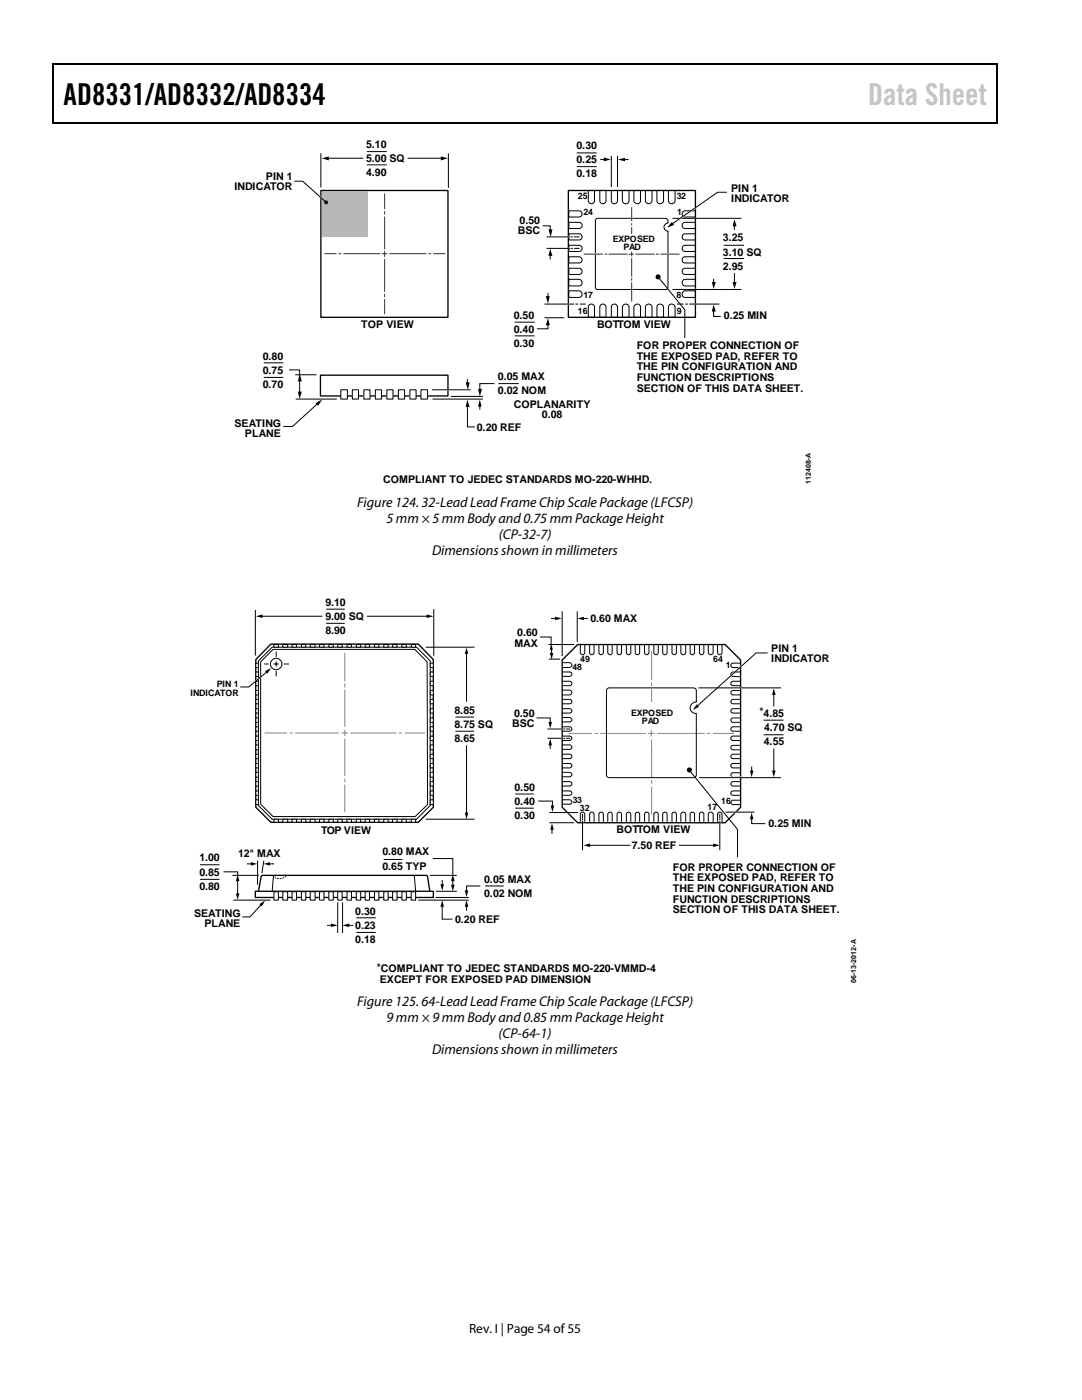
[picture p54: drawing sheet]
<svg xmlns="http://www.w3.org/2000/svg" width="216mm" height="279mm" viewBox="0 0 216 279" stroke-linecap="round" stroke-linejoin="round" font-family="sans-serif">
<defs><g id="words">
<text font-size="6" x="12.7" y="20.9">AD8331/AD8332/AD8334</text>
<text font-size="6" fill="#c1c1c1" x="173.2" y="20.9">Data Sheet</text>
<g font-size="2.8">
<text x="71.2" y="101.2">Figure 124. 32-Lead Lead Frame Chip Scale Package (LFCSP)</text>
<text x="77.1" y="104.4">5 mm × 5 mm Bodyand 0.75 mm Package Height</text>
<text x="99.5" y="107.5">(CP-32-7)</text>
<text x="86.2" y="110.7">Dimensions shown in millimeters</text>
<text x="71.2" y="200.8">Figure 125. 64-Lead Lead Frame Chip Scale Package (LFCSP)</text>
<text x="77.1" y="204">9 mm × 9 mm Bodyand 0.85 mm Package Height</text>
<text x="99.5" y="207.2">(CP-64-1)</text>
<text x="86.2" y="210.4">Dimensions shown in millimeters</text>
</g>
<text font-size="2.7" x="93.6" y="266">Rev. I | Page 54 of55</text>
<g font-size="2.1">
<text x="73" y="29.5">5.10</text>
<text x="115" y="29.7">0.30</text>
<text x="53.1" y="35.9">PIN 1</text>
<text x="73" y="32.3">5.00 SQ</text>
<text x="73" y="35.2">4.90</text>
<text x="115" y="32.6">0.25</text>
<text x="115" y="35.4">0.18</text>
<text x="46.8" y="38">INDICATOR</text>
<text x="145.9" y="38.3">PIN 1</text>
<text x="145.9" y="40.4">INDICATOR</text>
<text x="103.3" y="46.8">BSC</text>
<text x="103.7" y="44.7">0.50</text>
<text x="144.3" y="48.2">3.25</text>
<text x="144.3" y="51">3.10 SQ</text>
<text x="144.3" y="53.8">2.95</text>
<text x="72.1" y="65.5">TOP VIEW</text>
<text x="102.5" y="63.6">0.50</text>
<text x="119.1" y="65.5">BOTTOM VIEW</text>
<text x="144.5" y="63.8">0.25 MIN</text>
<text x="52.4" y="71.8">0.80</text>
<text x="102.5" y="66.4">0.40</text>
<text x="102.5" y="69.2">0.30</text>
<text x="127" y="69.7">FOR PROPER CONNECTION OF</text>
<text x="127" y="71.8">THE EXPOSED PAD, REFER TO</text>
<text x="52.4" y="74.6">0.75</text>
<text x="52.4" y="77.4">0.70</text>
<text x="99.4" y="75.9">0.05 MAX</text>
<text x="127" y="73.9">THE PIN CONFIGURATION AND</text>
<text x="127" y="76">FUNCTION DESCRIPTIONS</text>
<text x="99.4" y="78.7">0.02 NOM</text>
<text x="102.5" y="81.4">COPLANARITY</text>
<text x="108.1" y="83.5">0.08</text>
<text x="127" y="78.1">SECTION OF THIS DATA SHEET.</text>
<text x="46.8" y="85.1">SEATING</text>
<text x="48.9" y="87.3">PLANE</text>
<text x="95.1" y="85.9">0.20 REF</text>
<text x="76.5" y="96.5">COMPLIANT TO JEDEC STANDARDS MO-220-WHHD.</text>
<text x="64.9" y="120.9">9.10</text>
<text x="64.9" y="123.7">9.00 SQ</text>
<text x="117.8" y="124.2">0.60 MAX</text>
<text x="64.9" y="126.5">8.90</text>
<text x="102.6" y="129.1">MAX</text>
<text x="103.2" y="127">0.60</text>
<text x="153.9" y="130.1">PIN 1</text>
<text x="153.9" y="132.2">INDICATOR</text>
<text x="90.7" y="142.4">8.85</text>
<text x="102.6" y="143">0.50</text>
<text x="151.5" y="142.7">*4.85</text>
<text x="90.7" y="145.2">8.75 SQ</text>
<text x="90.7" y="148.1">8.65</text>
<text x="102.2" y="145.1">BSC</text>
<text x="152.4" y="148.7">4.55</text>
<text x="152.5" y="145.9">4.70 SQ</text>
<text x="102.7" y="157.8">0.50</text>
<text x="102.7" y="160.6">0.40</text>
<text x="64.1" y="166.4">TOP VIEW</text>
<text x="102.7" y="163.4">0.30</text>
<text x="123" y="166.2">BOTTOM VIEW</text>
<text x="153.3" y="165.1">0.25 MIN</text>
<text x="39.8" y="171.9">1.00</text>
<text x="47.5" y="171.1">12° MAX</text>
<text x="76.3" y="170.7">0.80 MAX</text>
<text x="76.3" y="173.5">0.65 TYP</text>
<text x="126.1" y="169.5">7.50 REF</text>
<text x="134.3" y="173.8">FOR PROPER CONNECTION OF</text>
<text x="39.8" y="174.7">0.85</text>
<text x="39.8" y="177.5">0.80</text>
<text x="96.6" y="176.2">0.05 MAX</text>
<text x="96.6" y="179">0.02 NOM</text>
<text x="134.3" y="175.9">THE EXPOSED PAD, REFER TO</text>
<text x="134.3" y="178">THE PIN CONFIGURATION AND</text>
<text x="38.7" y="182.9">SEATING</text>
<text x="40.8" y="185.1">PLANE</text>
<text x="70.9" y="182.6">0.30</text>
<text x="70.9" y="185.4">0.23</text>
<text x="90.8" y="184.1">0.20 REF</text>
<text x="134.3" y="180.1">FUNCTION DESCRIPTIONS</text>
<text x="134.3" y="182.3">SECTION OF THIS DATA SHEET.</text>
<text x="70.9" y="188.2">0.18</text>
<text x="75.2" y="193.7">*COMPLIANT TO JEDEC STANDARDS MO-220-VMMD-4</text>
<text x="75.8" y="196.2">EXCEPT FOR EXPOSED PAD DIMENSION</text>
</g>
<g font-size="1.8">
<text x="115.3" y="39.8">25</text>
<text x="135.1" y="39.7">32</text>
<text x="116.4" y="42.9">24</text>
<text x="135.1" y="42.8">1</text>
<text x="122.3" y="48.3">EXPOSED</text>
<text x="124.4" y="49.9">PAD</text>
<text x="116.4" y="59.4">17</text>
<text x="135" y="59.4">8</text>
<text x="115.3" y="62.6">16</text>
<text x="135.1" y="62.6">9</text>
<text x="43.2" y="137.1">PIN 1</text>
<text x="114.2" y="133.7">48</text>
<text x="115.8" y="132.2">49</text>
<text x="142.3" y="132.1">64</text>
<text x="144.8" y="133.4">1</text>
<text x="38" y="138.8">INDICATOR</text>
<text x="125.9" y="142.9">EXPOSED</text>
<text x="128.1" y="144.5">PAD</text>
<text x="114.3" y="160.3">33</text>
<text x="115.7" y="161.8">32</text>
<text x="141.2" y="161.7">17</text>
<text x="143.9" y="160.5">16</text>
</g>
<g font-size="1.4">
<text x="161.8" y="96.5" transform="rotate(-90 161.8 96.5)">112408-A</text>
<text x="170.8" y="196.2" transform="rotate(-90 170.8 196.2)">06-13-2012-A</text>
</g>
</g></defs>
<path d="M10.5 12.7h.3v1h-.3zM10.5 12.7h.3v.3h-.3zM133.3 12.7h.3v.3h-.3zM198.8 12.7h.2v1h-.2zM198.8 12.7h.2v.3h-.2zM10.5 24.4h.3v.2h-.3zM133.1 24.4h.2v.2h-.2zM198.8 24.4h.2v.2h-.2z" fill="#000"/>
<path d="M10.7 13.7v10.7M10.8 12.8h122.5M133.6 12.8h65.2M198.9 13.7v10.7M10.8 24.5h188" fill="none" stroke="#000" stroke-width=".25"/>
<path d="M64 30.7v6.6M89.5 30.7v6.7M134.2 57.8h13.8M134.2 43.6h13.8M144.4 49h4.1M144.4 51.6h4.1" fill="none" stroke="#000" stroke-width=".2"/>
<path d="M113.4 38h25.4v25.3h-25.4zM63.9 74.9h25.5v4.1h-25.5z" fill="none" stroke="#000" stroke-width=".26"/>
<path d="M138.6 57.8h.3M138.6 43.6h.3" fill="none" stroke="#fff" stroke-width=".26"/>
<path d="M68 77.8h1.3v1.8h-1.3z" fill="#fff"/>
<path d="M68 77.8h1.3v1.8h-1.3z" fill="none" stroke="#000" stroke-width=".2"/>
<path d="M70.3 77.8h1.2v1.8h-1.2z" fill="#fff"/>
<path d="M70.3 77.8h1.2v1.8h-1.2z" fill="none" stroke="#000" stroke-width=".2"/>
<path d="M72.6 77.8h1.2v1.8h-1.2z" fill="#fff"/>
<path d="M72.6 77.8h1.2v1.8h-1.2z" fill="none" stroke="#000" stroke-width=".2"/>
<path d="M74.9 77.8h1.2v1.8h-1.2z" fill="#fff"/>
<path d="M74.9 77.8h1.2v1.8h-1.2z" fill="none" stroke="#000" stroke-width=".2"/>
<path d="M77.2 77.8h1.2v1.8h-1.2z" fill="#fff"/>
<path d="M77.2 77.8h1.2v1.8h-1.2z" fill="none" stroke="#000" stroke-width=".2"/>
<path d="M79.5 77.8h1.2v1.8h-1.2z" fill="#fff"/>
<path d="M79.5 77.8h1.2v1.8h-1.2z" fill="none" stroke="#000" stroke-width=".2"/>
<path d="M81.8 77.8h1.2v1.8h-1.2z" fill="#fff"/>
<path d="M81.8 77.8h1.2v1.8h-1.2z" fill="none" stroke="#000" stroke-width=".2"/>
<path d="M84 77.8h1.3v1.8h-1.3z" fill="#fff"/>
<path d="M58.9 74.8h4.2M59 79.6h8.2M84 77.8h1.3v1.8h-1.3zM86.3 77.8h7.5M86.3 79.6h10.1M90.1 79.1h6.2M93.3 75.8v.8M98.7 76.6h-3v1.3M99.5 76.6h4M63.4 80.5l-5 4.6h-1.9M93.3 81v4.2h1.5M95.7 80.9v.8" fill="none" stroke="#000" stroke-width=".2"/>
<path d="M92.9 76.3h.8l-.3 1.5zM95.4 77.6h.8l-.5 1.5zM63 80.4l1.3-.7-.8 1.3zM93.3 79.7l.4 1.5h-.8zM95.7 79.7l.4 1.4h-.7z" fill="#000"/>
<path d="M63.8 39.2l.6 .6M89.2 77.8h.4" fill="none" stroke="#fff" stroke-width=".26"/>
<path d="M64 38h25.4v25.3h-25.4z" fill="none" stroke="#000" stroke-width=".26"/>
<path d="M64.2 38.1h9.1v9.1h-9.1z" fill="#b5b7b9"/>
<g fill="none" stroke="#000" stroke-width=".2">
<path d="M58.7 36.2h1.7l4.7 4.2M65.4 31.6h7.1M73.2 30.3h4M73.2 32.9h4M81.3 31.6h6.9M115.1 30.5h4M115.1 33.3h4M117.4 38h1.2v2a.62 .62 0 0 1-.6 .7 .62 .62 0 0 1-.6-.7zM119.7 38h1.2v2a.62 .62 0 0 1-.6 .7 .62 .62 0 0 1-.6-.7zM119.8 31.8h.9M122 38h1.2v2a.62 .62 0 0 1-.6 .7 .62 .62 0 0 1-.6-.7zM122 31.2v6"/>
<path d="M123.2 31.2v6M124.2 38h1.3v2a.66 .66 0 0 1-.6 .7 .66 .66 0 0 1-.7-.7zM124.5 31.8h.9M126.5 38h1.3v2a.66 .66 0 0 1-.7 .7 .66 .66 0 0 1-.6-.7zM128.8 38h1.3v2a.66 .66 0 0 1-.7 .7 .66 .66 0 0 1-.6-.7zM131.1 38h1.3v2a.66 .66 0 0 1-.7 .7 .66 .66 0 0 1-.6-.7zM133.4 38h1.3v2a.66 .66 0 0 1-.7 .7 .66 .66 0 0 1-.6-.7zM145 38.4h-1.8l-9.1 6.3M108.3 45.1h1.5v.9M109.2 49.6h4.4M109.2 47.3h4.4M109.3 58.5v.9"/>
<path d="M109.8 50.8v1M113.5 42.1h2a.62 .62 0 0 1 .6 .6 .62 .62 0 0 1-.6 .6h-2zM113.5 58h2a.66 .66 0 0 1 .7 .7 .66 .66 0 0 1-.7 .7h-2zM113.5 55.7h2a.66 .66 0 0 1 .7 .7 .66 .66 0 0 1-.7 .7h-2zM113.5 53.5h2a.62 .62 0 0 1 .6 .7 .62 .62 0 0 1-.6 .6h-2zM113.5 51.2h2a.62 .62 0 0 1 .6 .7 .62 .62 0 0 1-.6 .6h-2zM113.5 49h2a.62 .62 0 0 1 .6 .6 .62 .62 0 0 1-.6 .6h-2zM113.5 46.7h2a.62 .62 0 0 1 .6 .6 .62 .62 0 0 1-.6 .6h-2zM113.5 44.4h2a.62 .62 0 0 1 .6 .6 .62 .62 0 0 1-.6 .6h-2zM113.9 47.3h.3M113.9 49.6h.3M114.6 49.6h.9"/>
<path d="M114.6 47.3h.9M119 43.6h13.8l.4 .2 .1 .7a.79 .79 0 0 0-.8 .8 .79 .79 0 0 0 .8 .8v11.2l-.3 .4-13.8 .1-.2-.1-.2-.4v-13.3zM131.3 55.3l5.3 6.5v5.6M136.3 58.3l.3-.3h2.2v1.4h-2.2a.65 .65 0 0 1-.3-1.1zM136.3 56l.3-.3h2.2v1.4h-2.2a.65 .65 0 0 1-.3-1.1zM136.4 42.2l2.4-.1v1.2h-2.2a.63 .63 0 0 1-.5-.5 .63 .63 0 0 1 .3-.6zM136.4 53.6l2.4-.1v1.3h-2.2a.63 .63 0 0 1-.5-.5 .63 .63 0 0 1 .3-.7zM136.4 51.3l2.4-.1v1.3h-2.2a.63 .63 0 0 1-.5-.5 .63 .63 0 0 1 .3-.7zM136.4 49h2.4v1.2h-2.2a.63 .63 0 0 1-.5-.5 .63 .63 0 0 1 .3-.7zM136.4 46.7h2.4v1.2h-2.2a.63 .63 0 0 1-.5-.5 .63 .63 0 0 1 .3-.7zM136.4 44.4h2.4v1.2h-2.2a.63 .63 0 0 1-.5-.5 .63 .63 0 0 1 .3-.7zM142.4 55.7v.8"/>
<path d="M146.5 54.5v2M146.5 44.9v1M52.6 72.4h3.9M52.6 75.3h3.9M57.7 73.8h2.1v2.1M59.8 75.9v2.5M102.7 64.3h4M102.7 67h4M108.6 60.7h6M108.6 63.4h4M109.3 64.7v.9h-2.2M114.8 60.7h.6"/>
<path d="M115.7 60.7h1.2M117.6 60.9a.62 .62 0 0 1 .6-.2 .62 .62 0 0 1 .4 .6v2h-1.2v-2zM119.9 60.9a.62 .62 0 0 1 .6-.2 .62 .62 0 0 1 .4 .6v2h-1.2v-2zM122.2 60.9a.62 .62 0 0 1 .6-.2 .62 .62 0 0 1 .4 .6v2h-1.2v-2zM124.4 60.9a.65 .65 0 0 1 .7-.2 .65 .65 0 0 1 .4 .6v2h-1.3v-2zM126.7 60.9a.65 .65 0 0 1 .7-.2 .65 .65 0 0 1 .4 .6v2h-1.3v-2zM129 60.9a.66 .66 0 0 1 .7-.2 .66 .66 0 0 1 .4 .6v2h-1.3v-2zM131.3 60.9a.69 .69 0 0 1 1.1 .4v2h-1.3v-2zM133.6 60.9a.69 .69 0 0 1 1.1 .4v2h-1.3v-2zM135.1 60.7h1.3M136.7 60.7h.6M137.5 60.7h6"/>
<path d="M142.4 61.9v1.3h1.4M51.6 131.9l2.7-2.7h28.8l2.7 2.7v28.9l-2.7 2.7h-28.8l-2.7-2.7zM52 132.1l2.5-2.5h28.3l2.4 2.5 .1 28.5-2.5 2.4h-28.3l-2.5-2.5zM85 129.2h9.7M152.4 143.7h3.9M152.4 146.6h3.9M85 163.5h9.7"/>
</g>
<g fill="#000">
<path d="M64.2 31.6l1.4-.4v.8zM88 31.2l1.4 .4-1.4 .4zM120.5 31.4l1.4 .4-1.4 .4zM123.3 31.8l1.4-.3v.7zM108.9 59.1h.8l-.4 1.5zM109.4 45.8h.8l-.3 1.5zM109.8 49.7l.4 1.4h-.8zM134.1 44.3l.4 .6-1.4 .5zM142 56.3h.8l-.4 1.4zM146.2 56.3h.8l-.5 1.4zM146.5 43.7l.5 1.5h-.8zM59.4 78.1h.8l-.4 1.5z"/>
<path d="M59.8 74.6l.4 1.5h-.8zM109.3 63.5l.4 1.4h-.8zM142.4 60.8l.4 1.4h-.8z"/>
<circle cx="65.1" cy="40.4" r=".38"/>
<circle cx="131.3" cy="55.3" r=".5"/>
</g>
<path d="M113.1 47.3h.5M113.1 49.6h.5M118.7 50.7h.2M126 43.5v.2M126 51.9v.1M126 57.7v.2M126.1 40v.3M126.1 53.1v.3M133.2 50.7h.2M139.1 41.3l-3.7 2.5M113.1 60.7h.5M138.6 60.7h.5" fill="none" stroke="#fff" stroke-width=".26"/>
<g fill="none" stroke="#303030" stroke-width=".2">
<path d="M76.7 38.7v2.9M64.8 50.6h2.2M67.6 50.6h.4M68.6 50.6h7.2M76.3 50.6h.9M76.7 43.3v6.4M76.7 51.8v6.3M76.7 42.3v.4M76.7 58.7v.5M76.7 59.8v2.8M76.7 50.2v1M77.8 50.6h7.2"/>
<path d="M85.6 50.6h.3M86.6 50.6h2.2M116.6 50.7h3.6M120.7 50.7h.4M121.5 50.7h3.7M125.6 50.7h.8M126 44.5v.5M126 45.4v1.2M126 41.5v2.5M126 51.6v3.5M126 50.4v.7M126 55.6v.3"/>
<path d="M126 56.4v3.7M126.9 50.7h3.6M131 50.7h.3M131.9 50.7h3.6"/>
</g>
<path d="M54 128.5h29.5l3 3.1v29.5l-3 3h-29.5l-3-3v-29.5z" fill="none" stroke="#000" stroke-width=".26"/>
<circle cx="55.1" cy="132.5" r="1.14" fill="#fff"/>
<g fill="none" stroke="#000" stroke-width=".2">
<path d="M51 121.8v9M52.1 123h12.1M52.7 132.5h.9M53.3 134l-3.7 3.1h-1.6M54.6 132.5h1M55.1 130v1.1M55.1 132v1M55.1 133.9v1.1M56.6 132.5h1.1M73.3 123h12.1M86.6 121.7v9.1M93.1 130.3v9.6"/>
<path d="M109.4 128.6h5.2M109.5 131.5h2.2M112.2 122.1v8.7M112.2 139.6h1.5a.44 .44 0 0 1 .4 .4 .44 .44 0 0 1-.4 .5h-1.5M112.2 137.7h1.5a.49 .49 0 0 1 .4 .5 .49 .49 0 0 1-.4 .5h-1.5M112.2 136h1.5a.44 .44 0 0 1 .4 .4 .44 .44 0 0 1-.4 .4h-1.5M112.2 134.1h1.5a.44 .44 0 0 1 .4 .4 .44 .44 0 0 1-.4 .5h-1.5M112.2 132.3h1.5a.49 .49 0 0 1 .4 .4 .49 .49 0 0 1-.4 .5h-1.5M115.2 122.1v5.9M115.8 128.7v1.5a.44 .44 0 0 0 .4 .5 .44 .44 0 0 0 .5-.5v-1.5M117.7 128.7v1.5a.44 .44 0 0 0 .4 .5 .44 .44 0 0 0 .4-.5v-1.5M119.5 128.7v1.5a.44 .44 0 0 0 .4 .5 .44 .44 0 0 0 .5-.5v-1.5"/>
<path d="M121.3 128.7v1.5a.44 .44 0 0 0 .4 .5 .44 .44 0 0 0 .5-.5v-1.5M123.1 128.7v1.5a.44 .44 0 0 0 .5 .5 .44 .44 0 0 0 .4-.5v-1.5M125 128.7v1.5a.44 .44 0 0 0 .4 .5 .44 .44 0 0 0 .5-.5v-1.5M126.8 128.7v1.5a.44 .44 0 0 0 .4 .5 .44 .44 0 0 0 .4-.5v-1.5M128.6 128.7v1.5a.44 .44 0 0 0 .4 .5 .44 .44 0 0 0 .5-.5v-1.5M130.5 128.7v1.5a.44 .44 0 0 0 .4 .5 .44 .44 0 0 0 .4-.5v-1.5M132.2 128.7v1.5a.44 .44 0 0 0 .5 .5 .44 .44 0 0 0 .4-.5v-1.5M134.1 128.7v1.5a.44 .44 0 0 0 .4 .5 .44 .44 0 0 0 .5-.5v-1.5M135.9 128.7v1.5a.49 .49 0 0 0 .4 .5 .49 .49 0 0 0 .5-.5v-1.5M137.7 128.7v1.5a.44 .44 0 0 0 .4 .5 .44 .44 0 0 0 .5-.5v-1.5M139.6 128.7v1.5a.44 .44 0 0 0 .4 .5 .44 .44 0 0 0 .4-.5v-1.5M141.3 128.7v1.5a.49 .49 0 0 0 .5 .5 .49 .49 0 0 0 .5-.5v-1.5"/>
<path d="M143.2 128.7v1.5a.44 .44 0 0 0 .4 .5 .44 .44 0 0 0 .5-.5v-1.5M147.8 139.6h-1.5a.44 .44 0 0 0-.5 .4 .44 .44 0 0 0 .5 .5h1.5M147.8 137.8h-1.5a.44 .44 0 0 0-.5 .5 .44 .44 0 0 0 .5 .4h1.5M147.8 136h-1.5a.44 .44 0 0 0-.5 .4 .44 .44 0 0 0 .5 .4h1.5M147.8 134.1h-1.5a.44 .44 0 0 0-.5 .4 .44 .44 0 0 0 .5 .5l1.5 .1M147.8 132.3h-1.5a.44 .44 0 0 0-.5 .5 .44 .44 0 0 0 .5 .4h1.5M154.4 138.4v2.5M93.1 148.8v13.6M102.8 158.5h3.7M112.2 159.6h1.5a.45 .45 0 0 1 .4 .4 .45 .45 0 0 1-.2 .4l-1.7 .1M112.2 157.8h1.5a.43 .43 0 0 1 .4 .4 .43 .43 0 0 1-.2 .4l-1.7 .1M112.2 156h1.5a.44 .44 0 0 1 .4 .4 .44 .44 0 0 1-.4 .5h-1.5"/>
<path d="M112.2 154.1h1.5a.45 .45 0 0 1 .4 .4 .45 .45 0 0 1-.2 .5h-1.7M112.2 152.4h1.5a.43 .43 0 0 1 .4 .3 .43 .43 0 0 1-.2 .5l-1.7 .1M112.2 150.5h1.5a.44 .44 0 0 1 .4 .5 .44 .44 0 0 1-.4 .4h-1.5M112.2 148.7h1.5a.45 .45 0 0 1 .4 .3 .45 .45 0 0 1-.2 .5h-1.7M112.2 146.9h1.5a.43 .43 0 0 1 .4 .3 .43 .43 0 0 1-.2 .5l-1.7 .1M112.2 145h1.5a.44 .44 0 0 1 .4 .5 .44 .44 0 0 1-.4 .4h-1.5M112.2 143.2h1.5a.45 .45 0 0 1 .4 .3 .45 .45 0 0 1-.2 .5l-1.7 .1M112.2 141.4h1.5a.44 .44 0 0 1 .4 .5 .44 .44 0 0 1-.4 .4h-1.5M147.8 159.7h-1.5a.44 .44 0 0 0-.5 .4 .44 .44 0 0 0 .5 .5h1.5M147.8 157.8h-1.5a.44 .44 0 0 0-.5 .5 .44 .44 0 0 0 .5 .4h1.5M147.8 156h-1.5a.44 .44 0 0 0-.5 .4 .44 .44 0 0 0 .5 .5h1.5M147.8 154.2h-1.5a.44 .44 0 0 0-.5 .5 .44 .44 0 0 0 .5 .4h1.5"/>
<path d="M147.8 152.4h-1.5a.44 .44 0 0 0-.5 .4 .44 .44 0 0 0 .5 .5h1.5M147.8 150.5h-1.5a.44 .44 0 0 0-.5 .5 .44 .44 0 0 0 .5 .4h1.5M147.8 148.8h-1.5a.44 .44 0 0 0-.5 .4 .44 .44 0 0 0 .5 .4h1.5M147.8 146.9h-1.5a.44 .44 0 0 0-.5 .4 .44 .44 0 0 0 .5 .5h1.5M147.8 145h-1.5a.44 .44 0 0 0-.5 .5 .44 .44 0 0 0 .5 .4h1.5M147.8 143.3h-1.5a.44 .44 0 0 0-.5 .4 .44 .44 0 0 0 .5 .5h1.5M147.8 141.4h-1.5a.44 .44 0 0 0-.5 .5 .44 .44 0 0 0 .5 .4h1.5M154.4 149.5v4.5M39.9 172.6h3.9M39.9 175.5h3.9M44.6 174h2.8v.7M46.4 174.7h5.3"/>
<path d="M46.5 179.6h7.5M47.4 175.6v2.9M49.4 172.4h.8M51.4 171.9v4.6M52.6 171.9l-.3 2.3M53.7 172.4h.9M54.6 174.7l-.3 3.2M76.6 171.5h3.7M82.7 174.7l.2 3.2M83.5 179.6h10M85.8 174.7h5.3M87 179.1h6.4"/>
<path d="M87.1 177.9h4M96.8 176.8h3.7M102.8 161.3h3.7M109.7 164.2h4.8M115.8 164v-1.5a.44 .44 0 0 1 .4-.4 .44 .44 0 0 1 .5 .4v1.5M117.7 164v-1.5a.44 .44 0 0 1 .4-.4 .44 .44 0 0 1 .4 .4v1.5M119.5 164v-1.5a.44 .44 0 0 1 .4-.4 .44 .44 0 0 1 .5 .4v1.5M121.3 164v-1.5a.44 .44 0 0 1 .4-.4 .44 .44 0 0 1 .5 .4v1.5M123.1 164v-1.5a.44 .44 0 0 1 .5-.4 .44 .44 0 0 1 .4 .4v1.5M125 164v-1.5a.44 .44 0 0 1 .4-.4 .44 .44 0 0 1 .5 .4v1.5M126.8 164v-1.5a.44 .44 0 0 1 .4-.4 .44 .44 0 0 1 .4 .4v1.5M128.6 164v-1.5a.44 .44 0 0 1 .4-.4 .44 .44 0 0 1 .5 .4v1.5"/>
<path d="M130.5 164v-1.5a.44 .44 0 0 1 .4-.4 .44 .44 0 0 1 .4 .4v1.5M132.2 164v-1.5a.44 .44 0 0 1 .5-.4 .44 .44 0 0 1 .4 .4v1.5M134.1 164v-1.5a.44 .44 0 0 1 .4-.4 .44 .44 0 0 1 .5 .4v1.5M135.9 164v-1.5a.49 .49 0 0 1 .4-.4 .49 .49 0 0 1 .5 .4v1.5M137.7 164v-1.5a.44 .44 0 0 1 .4-.4 .44 .44 0 0 1 .5 .4v1.5M139.6 164v-1.5a.44 .44 0 0 1 .4-.4 .44 .44 0 0 1 .4 .4v1.5M141.3 164v-1.5a.49 .49 0 0 1 .5-.4 .49 .49 0 0 1 .5 .4v1.5M143.2 164v-1.5a.44 .44 0 0 1 .4-.4 .44 .44 0 0 1 .5 .4v1.5M52.2 180.4l-2.3 2.6h-1.5M65.4 184.7h.9M67.4 180.2v5.9M68.4 180.2v5.9"/>
<path d="M69.4 184.7h1M71.1 183.2h3.9M71.1 186.1h3.9"/>
<circle cx="55.1" cy="132.5" r="1.14"/>
</g>
<path d="M112.2 131.7l3.1-3.1h29.4l3.1 3.1v29.4l-3.1 3.1h-29.4l-3.1-3.1zM51 177.9h35.5v1.2h-35.5zM51.6 177.9l.5-2.9 .3-.3h32.7l.2 .3 .5 2.9" fill="none" stroke="#000" stroke-width=".26"/>
<g fill="#000">
<path d="M50.1 136.8l1.8-1.6zM51 123l1.4-.4v.7zM52.9 133.9l1.2-.6-.8 1.2zM85.1 122.6l1.4 .4-1.4 .3zM93.1 129.2l.3 1.3h-.7zM154.4 137.4l.4 1.3h-.7zM154.1 153.8h.7l-.4 1.3zM47.1 178.3h.7l-.4 1.3zM47.4 174.5l.4 1.3h-.7zM50.1 172.1l1.2 .3-1.2 .4zM52.6 172.4l1.3-.3v.7zM92.7 162.2h.7l-.3 1.3z"/>
<path d="M51.7 180.4l1.2-.7-.6 1.2zM66.1 184.3l1.3 .4-1.3 .3zM68.4 184.7l1.3-.4v.7z"/>
<path d="M55.8 175.2h.4v.2h-.4zM55.3 175.2h.3v.2h-.3zM56.3 175.2l.3-.1 .1 .1zM54.8 175.1h.3v.2zM56.9 174.8h.1l-.1 .3zM54.5 174.8h.2l-.1 .3z"/>
</g>
<path d="M51.9 135.2l-1.8 1.6" fill="none" stroke="#fff" stroke-width=".26"/>
<g fill="#fff" stroke="#000" stroke-width=".2">
<path d="M82 178h.9v1.6h-.9z"/>
<path d="M80.2 178h.9v1.6h-.9z"/>
<path d="M78.3 178h.9v1.6h-.9z"/>
<path d="M76.6 178h.9v1.6h-.9z"/>
<path d="M74.7 178h.9v1.6h-.9z"/>
<path d="M72.9 178h.8v1.6h-.8z"/>
<path d="M71.1 178h.9v1.6h-.9z"/>
<path d="M69.2 178h.9v1.6h-.9z"/>
<path d="M67.4 178h.9v1.6h-.9z"/>
<path d="M65.6 178h.9v1.6h-.9z"/>
<path d="M63.8 178h.8v1.6h-.8z"/>
<path d="M61.9 178h1v1.6h-1z"/>
<path d="M60.1 178h.9v1.6h-.9z"/>
<path d="M58.3 178h.9v1.6h-.9z"/>
<path d="M56.4 178h1v1.6h-1z"/>
<path d="M54.7 178h.8v1.6h-.8z"/>
<path d="M82 163.5h.9v.6h-.9z"/>
<path d="M80.2 163.5h.9v.6h-.9z"/>
<path d="M78.3 163.5h.9v.6h-.9z"/>
<path d="M76.6 163.5h.9v.6h-.9z"/>
<path d="M74.7 163.5h.9v.6h-.9z"/>
<path d="M72.9 163.5h.8v.6h-.8z"/>
<path d="M71.1 163.5h.9v.6h-.9z"/>
<path d="M69.2 163.5h.9v.6h-.9z"/>
<path d="M67.4 163.5h.9v.6h-.9z"/>
<path d="M65.6 163.5h.9v.6h-.9z"/>
<path d="M63.8 163.5h.8v.6h-.8z"/>
<path d="M61.9 163.5h1v.6h-1z"/>
<path d="M60.1 163.5h.9v.6h-.9z"/>
<path d="M58.3 163.5h.9v.6h-.9z"/>
<path d="M56.4 163.5h1v.6h-1z"/>
<path d="M54.7 163.5h.8v.6h-.8z"/>
<path d="M82 128.6h.9v.6h-.9z"/>
<path d="M80.2 128.6h.9v.6h-.9z"/>
<path d="M78.3 128.6h.9v.6h-.9z"/>
<path d="M76.6 128.6h.9v.6h-.9z"/>
<path d="M74.7 128.6h.9v.6h-.9z"/>
<path d="M72.9 128.6h.8v.6h-.8z"/>
<path d="M71.1 128.6h.9v.6h-.9z"/>
<path d="M69.2 128.6h.9v.6h-.9z"/>
<path d="M67.4 128.6h.9v.6h-.9z"/>
<path d="M65.6 128.6h.9v.6h-.9z"/>
<path d="M63.8 128.6h.8v.6h-.8z"/>
<path d="M61.9 128.6h1v.6h-1z"/>
<path d="M60.1 128.6h.9v.6h-.9z"/>
<path d="M58.3 128.6h.9v.6h-.9z"/>
<path d="M56.4 128.6h1v.6h-1z"/>
<path d="M54.7 128.6h.8v.6h-.8z"/>
<path d="M51 132.3h.6v.9h-.6z"/>
<path d="M51 134.1h.6v.9h-.6z"/>
<path d="M51 136h.6v.8h-.6z"/>
<path d="M51 137.8h.6v.9h-.6z"/>
<path d="M51 139.6h.6v.9h-.6z"/>
<path d="M51 141.4h.6v.9h-.6z"/>
<path d="M51 143.3h.6v.9h-.6z"/>
<path d="M51 145h.6v.9h-.6z"/>
<path d="M51 146.9h.6v.9h-.6z"/>
<path d="M51 148.7h.6v.9h-.6z"/>
<path d="M51 150.5h.6v.9h-.6z"/>
<path d="M51 152.4h.6v.9h-.6z"/>
<path d="M51 154.1h.6v1h-.6z"/>
<path d="M51 156h.6v.9h-.6z"/>
<path d="M51 157.8h.6v.9h-.6z"/>
<path d="M51 159.6h.6v1h-.6z"/>
<path d="M85.8 132.3h.7v.9h-.7z"/>
<path d="M85.8 134.1h.7v.9h-.7z"/>
<path d="M85.8 136h.7v.8h-.7z"/>
<path d="M85.8 137.8h.7v.9h-.7z"/>
<path d="M85.8 139.6h.7v.9h-.7z"/>
<path d="M85.8 141.4h.7v.9h-.7z"/>
<path d="M85.8 143.3h.7v.9h-.7z"/>
<path d="M85.8 145h.7v.9h-.7z"/>
<path d="M85.8 146.9h.7v.9h-.7z"/>
<path d="M85.8 148.7h.7v.9h-.7z"/>
<path d="M85.8 150.5h.7v.9h-.7z"/>
<path d="M85.8 152.4h.7v.9h-.7z"/>
<path d="M85.8 154.1h.7v1h-.7z"/>
<path d="M85.8 156h.7v.9h-.7z"/>
<path d="M85.8 157.8h.7v.9h-.7z"/>
<path d="M85.8 159.6h.7v1h-.7z"/>
</g>
<g fill="none" stroke="#000" stroke-width=".2">
<path d="M65.1 121.6h3.7M65.1 124.4h3.7M107.8 127.1h2.2v1.5M110.1 129.4v1.2M110.1 123.4h.9M116.3 123.4h.9M121.1 137.6l.4-.3h16.8l.3 .1 .3 .4v2.3a1.15 1.15 0 0 0-1.2 1.2 1.15 1.15 0 0 0 1.2 1.1v12.3l-.3 .4-17.1 .1-.4-.3-.1-.2zM139.5 137.3h16.2M153.2 130.3h-2.3l-11.9 10.7M90.9 143.1h3.7M90.9 145.9h3.7M107.1 143.3h2.7v1"/>
<path d="M107.4 159.9h2.8v1.1M109.3 145.5h3.1M109.3 147.3h3.1M109.8 148.5v.9M112.6 145.5h.1M112.6 147.3h.1M113.1 145.5h.6M113.1 147.3h.6M137.5 153.7l9.7 11.8v5.5M139.6 155.2h16.1M150 153.1v.9M86.4 171.3h4v3.3"/>
<path d="M88.2 175.8v.9M90.4 175.6v1.2M95.8 176.8h-2.7v1.2M109.7 162.2h5.6M110.1 165.4v.9M116.2 162.5v.7M116.2 163.5v.1M116.2 163.9v5.7M117.5 168.7h8.2M135.6 168.7h7M143.6 162.5v.7M143.6 163.5v.1"/>
<path d="M143.6 163.9v5.7M144.8 162.1h5.7M150 163.2v1.2h2.7M88.2 180.7v2.7h2.1M93.1 180.8v.9"/>
</g>
<g fill="#000">
<path d="M109.7 130.3h.7l-.3 1.3zM110 128.4l.3 1.3h-.6zM110.8 123.1l1.3 .3-1.3 .4zM115.3 123.4l1.2-.3v.7zM109.4 144.1h.7l-.3 1.3zM109.8 147.4l.3 1.4h-.7zM139 140.5l.5 .6-1.3 .6zM149.6 153.8h.7l-.3 1.3zM87.9 176.5h.7l-.4 1.3zM90 176.6h.7l-.3 1.3zM90.4 174.5l.3 1.3h-.7zM92.7 177.7h.7l-.3 1.3z"/>
<path d="M109.9 160.8h.7l-.4 1.3zM110.1 164.3l.4 1.3h-.7zM116.4 168.7l1.3-.4v.8zM142.3 168.3l1.3 .4-1.3 .4zM150 162.2l.3 1.3h-.7zM88.2 179.6l.4 1.4h-.7zM93.1 179.6l.3 1.4h-.7z"/>
<circle cx="137.6" cy="153.7" r=".51"/>
</g>
<path d="M145.8 137.3h2.2M148.2 132.6l-5.8 5.4M112 145.5h.2M112 147.3h.2M145.7 155.1h2.3M112.7 162.2h1.1M116.2 164.1v.2M143.6 164.1v.2M147.3 162.1l-.9 .1" fill="none" stroke="#fff" stroke-width=".26"/>
<g fill="none" stroke="#808285" stroke-width=".2">
<path d="M68.8 136.5v.6M68.8 130.4v5.5M68.8 137.7v7.3M130 130v5.6M130 136.3v.5M130 137.6v2.4M52.9 146.3h4.2M57.9 146.3h.4M59 146.3h8.6M68.3 146.3h1M68.8 145.8v1M68.8 147.5v7.3"/>
<path d="M68.8 155.5v.5M68.8 156.7v5.3M70 146.3h9M79.7 146.3h.4M80.9 146.3h3.8M113.6 146.4h4.4M118.8 146.4h.4M119.9 146.4h8.9M129.4 146.4h1.2M129.9 145.8v1.1M130 155.8v.5M130 157.1v5.3"/>
<path d="M130 147.7v7.4M131.3 146.4h9.2M141.2 146.4h.4M142.4 146.4h4"/>
</g>
<use href="#words"/>
</svg>
